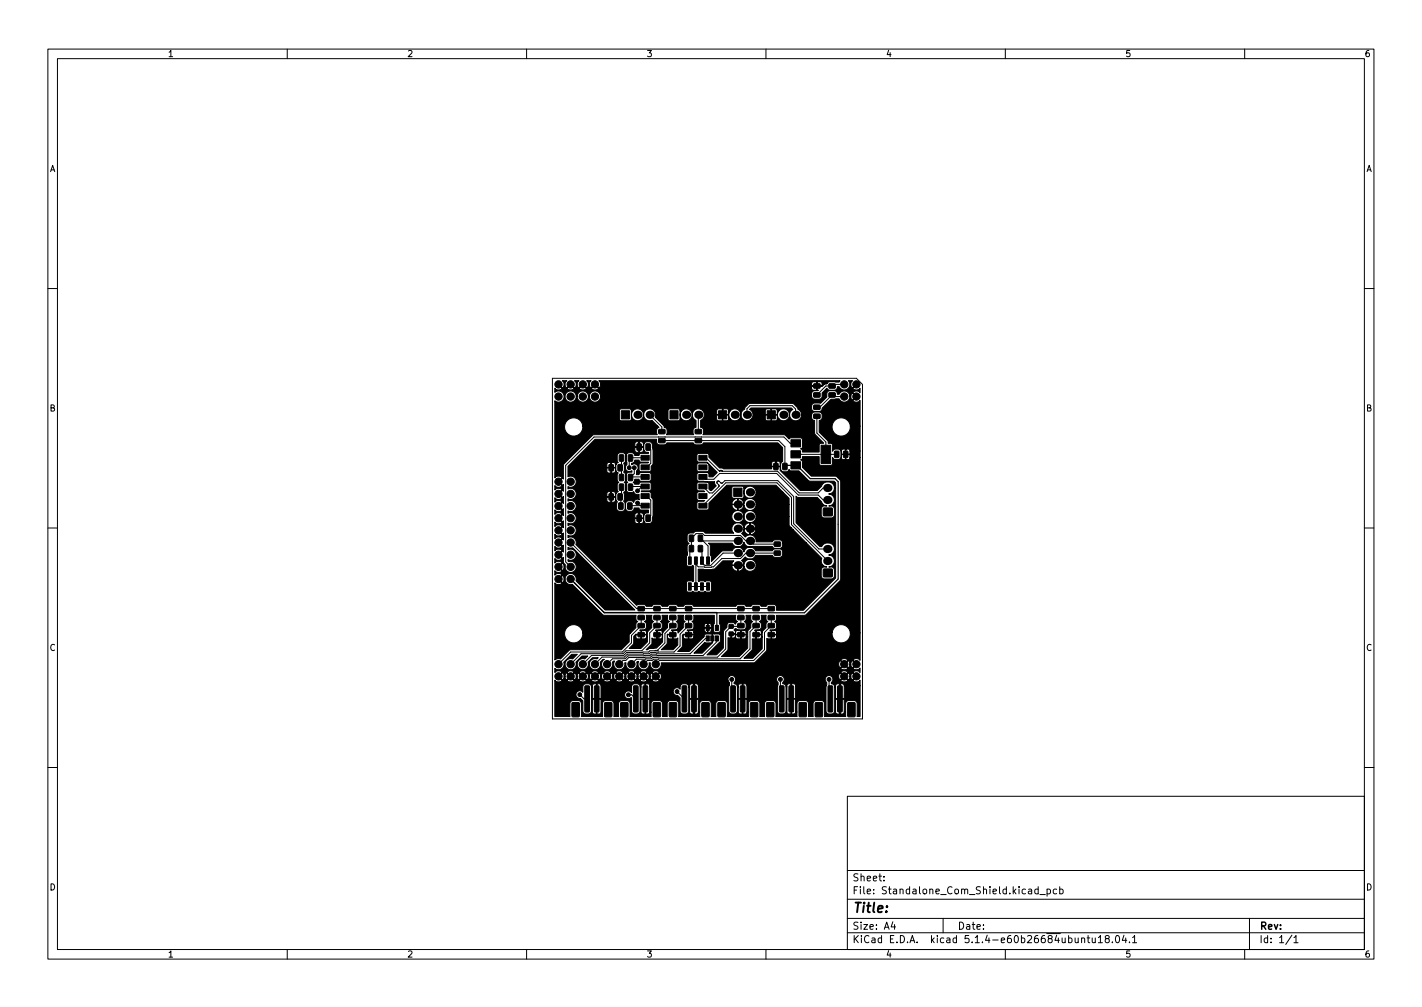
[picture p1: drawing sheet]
<svg xmlns="http://www.w3.org/2000/svg" width="297mm" height="210mm" viewBox="0 0 297 210" stroke-linecap="round" stroke-linejoin="round" font-family="sans-serif">
<defs><g id="words">
<text font-size="2.8" x="178" y="190.6">Title:</text>
<g font-size="2.1">
<text x="178" y="184">Sheet:</text>
<text x="178" y="186.7">File: Standalone_Com_Shield.kicad_pcb</text>
<text x="178" y="196.9">KiCad E.D.A. kicad 5.1.4-e60b26684ubuntu18.04.1</text>
<text x="178" y="194.1">Size: A4</text>
<text x="200" y="194.1">Date:</text>
<text x="263" y="194.1">Rev:</text>
<text x="263" y="196.9">Id: 1/1</text>
</g>
<g font-size="1.8">
<text x="35" y="11.9">1</text>
<text x="85" y="11.9">2</text>
<text x="135" y="11.9">3</text>
<text x="185" y="11.9">4</text>
<text x="235" y="11.9">5</text>
<text x="285" y="11.9">6</text>
<text x="10.3" y="35.9">A</text>
<text x="285.3" y="35.9">A</text>
<text x="10.3" y="85.9">B</text>
<text x="285.3" y="85.9">B</text>
<text x="10.3" y="135.9">C</text>
<text x="285.3" y="135.9">C</text>
<text x="10.3" y="185.9">D</text>
<text x="285.3" y="185.9">D</text>
<text x="35" y="199.9">1</text>
<text x="85" y="199.9">2</text>
<text x="135" y="199.9">3</text>
<text x="185" y="199.9">4</text>
<text x="235" y="199.9">5</text>
<text x="285" y="199.9">6</text>
</g>
</g></defs>
<g fill="none" stroke="#000" stroke-width=".21">
<path d="M10 10.2h277v190.1h-277zM12 12.2h273v186.1h-273zM60 10.2v2M110 10.2v2M160 10.2v2M210 10.2v2M260 10.2v2M10 60.2h2M115.4 79h63.5l1.3 1.3v69.8h-64.8zM285 60.2h2M129.8 95.6v1.8l-.3 .3 .3 .2v1.8M131.8 99.6h3"/>
<path d="M132.5 97.7v1.2l-.8 .8M134.8 95.6h-3.1l-.3 .3v1.8M135.4 93.3l.5 .6v2.8l-.8 .9h-.3M135.7 86.6l2.6 2.5v1M137.6 91.2h.1M138.3 92h24.4l1.3 1.3v4.1M138.9 91.2h.1M145.2 91.2h.1M145.9 86.6v3.5M146.5 91.2h.1M146.8 95.6h.7l2.8 2.8M146.8 99.6l.5 .5h1.8l1.2-1.2h11.9l4.6 4.5h4.1l1 1h1"/>
<path d="M150.3 98.4h.1M150.4 98.3v.1M150.4 98.3h.1M150.4 98.2v.1M150.5 98.2h.1M150.7 98.2h.1M150.7 98.2h-.2M150.8 98.2h.1M150.8 98.2v.1M150.8 98.3h.1M150.8 98.3v.1M150.8 98.4h.1"/>
<path d="M150.9 98.4h.1M150.9 98.4h11.5l4.5 4.5h4l1-1h1M156 86.6v-1.3l.7-.6h8.8l.7 .7v1.2M166.2 92.6h-1.1l-1.4-1.4h-39.6l-5.9 6v20.1l1 1.1M166.2 94.9h8.6M170.6 86.9v3.5l1.9 1.9v2.6M176.4 80.3h-2.3l-.3 .3h-1.3l-1.9 1.9M176.4 82.8h-2.3l-.3-.3-2.6 2.5h-.6M10 110.2h2M119.2 113.3l13.8 13.8h28.1M129.8 101.7v1.8l-.3 .3 .2 .1v1.8M133.2 105l.5 .6"/>
<path d="M134.1 101.6l-.9 .9M134.8 105.6l-3.2 .1M134.8 101.6h-3l-.1 .1M134.8 103.6h.3l.8 .8v3.2l-.5 .6M145.4 117.1v5.4M146.3 114.5l.3 .4v2.6a1.89 1.89 0 0 0 1.8 .6l2.7-2.6h3M146.3 112.4l1.6 1.6v3.1M146.8 101.6l1.4 1.3h.6l1.4-1.4-.4-.7 .2-.4 .8 .5 .6-.5h11.1l3.3 3.3v5.7l5.3 5.2h1.8M146.8 105.6l4.8-4.8h10.7l3 3v5.7l7.6 7.6M146.9 112.9h7.2M156.7 115.5h.1M162.4 115.5h-6.6l-1.1 1.1h-3.9l-1.8 1.8-.4 .1-2.7-.1-.5-.5"/>
<path d="M162.4 113.6h-5.1l-.6-.7h-.9l-1.1-1.1h-7.6l-.3-.4h-1.4l-1 1v2.1l-.3 .4v2.2M285 110.2h2M133.9 128.9v1.7l-2 2.1v1.5l-1.9 1.9h-10.8l-2.5 2.6M137.2 128.9v1.7l-1.5 1.6v2l-1.6 1.7h-3.3l-.7 .6h-8.7l-2.2 2.2M137.3 135.8l-1.5 .1-.3 .2-1.3 .1h-3.3l-.6 .6h-6.7l-1.9 1.9M137.3 135.8h.1M137.5 136.1v.1M140.5 128.9v1.7l-1.6 1.7v1.9l-1.6 1.6M143.8 128.9v1.7l-1.7 1.8v2.5l-1.3 1.2-3.8 .1h-1.1l-.3 .3-1.2 .1h-3.4l-.6 .6h-4.6l-1.5 1.5M144.1 122.5h3.8M147.8 133.3h-.4l-3.2 3.2h-7l-1.2 .1-.2 .2-1.3 .1h-3.3l-.6 .6h-2.6l-1.2 1.2M149.7 133.3v.7l-2.8 2.9h-9.6h-1.1l-.3 .3-4.6 .1-.6 .6h-.6l-.7 .8"/>
<path d="M154.8 128.9v1.7l-.2 .2h-1.9l-1.1 1.1v3.6l-1.7 1.7-13.6 .1-.2 .3h-3.2l-1 1.1M157.9 128.9v1.7l-1.2 1.3v3.6l-2.1 2.1h-17h-1.1l-.3 .3h-1l-.8 .8M161.1 128.9v1.7l-1.4 1.4v3.7l-2.3 2.2h-19.7l-.7 .8M121.1 145l.9 .9h.6M131.3 145.1h.7l.8 .8M141.4 144.4l1.6 1.5M143 145.9h.1M152.9 141.9v3.8l.2 .2M163 141.9v3.7l.3 .3M173.2 141.9v3.8l.2 .2M10 160.2h2M177 166.3h108v32h-108z"/>
<path d="M285 160.2h2M60 198.3v2M110 198.3v2M160 198.3v2M177 194.8h108M177 191.8h108M177 187.8h108M177 181.8h108M184.6 183.8v.1M184.6 183v.1M186.5 192.5l-.4 1h1M186.9 193v1"/>
<path d="M197 191.8v3M210 198.3v2M216.9 185.7l-.5-.1-.3 .3 .2 .7h.6M216.9 185.1v1.5M217.2 186.8h1.2M218.7 185.7l.4-.1 .3 .3-.1 .7h-.6M218.7 185.6v1.5M220.7 185.7l-.4-.1-.3 .3 .1 .7h.6M221.4 185.7l.4-.1 .3 .3-.2 .7h-.5M221.4 185.1v1.5M225.9 196l.2-.2 .4 .1 .1 .9M227.1 195.8h.5"/>
<path d="M227.3 195.3v1.3l.3 .2M228.1 195.8l.1 1h.4l.2-.1M228.8 195.8v1M229.4 195.8l.5-.5v1.5M229.4 196.8h.9M231.1 196l-.2-.3v-.2l.2-.2 .5 .1 .1 .2-.1 .2-.6 .2-.1 .3v.4l.2 .1h.3l.3-.3v-.2l-.3-.3M232.4 196.7v.1M233.2 195.4l.2-.1a.8 .8 0 0 1 .5 .8 .8 .8 0 0 1-.5 .7 1 1 0 0 1-.2-1.4zM234.8 195.3l-.4 1h1M235.1 195.8v1M235.9 196.7v.1M236.6 195.8l.4-.5v1.5"/>
<path d="M236.6 196.8h.8M260 198.3v2M261 191.8v6.5M269.9 195.3l-1.3 1.9M270.3 195.8l.4-.5v1.5M270.3 196.8h.8"/>
</g>
<g fill="#000" stroke="#000" stroke-width=".21">
<path d="M116.6 80.2h.1l.8 .8a.87 .87 0 0 0 0-1.5h.9l-.3 .3-.1 .5 .1 .4 .3 .3 .8-.8 .8 .8 .2-.1 .1-.9-.1-.4-.2-.1h1a.87 .87 0 0 0 0 1.5l.7-.8 .8 .8a.87 .87 0 0 0 0-1.5h1l-.2 .1-.2 .4 .2 .9 .2 .1 .8-.8 .8 .8 .3-.3v-.4l-.3-.8h50.4l-.2 .3-2.1-.1-.4 .4h-1.1l-.3-.4h-1.5l-.4 .3 .1 .5h1v-.7l.1 .7h.9l.1-.4h1.1l-.6 .1-.5 .5-2.1-.1-.1 .4h-44.5l-.7-.7-.7 .7h-1.1l-.8-.7-.7 .7h-1.1l-.7-.7-.7 .7 .3 .3 .4 .1 .4-.1 .3-.3h1.1a.87 .87 0 0 0 1.5 0h1.1l.2 .3 .5 .1 .4-.1 .3-.3h44.5l.3 .4 .7 .1 .2-.9v.8l.3 .1-.8 .1a.65 .65 0 0 0-.7 .6v.5h-44.1a1.17 1.17 0 0 0-1.1-1.1 1.17 1.17 0 0 0-1.2 1.1h-.2v-.2a1.17 1.17 0 0 0-1.3-.9 1.17 1.17 0 0 0-1 1.1h-.2l-.1-.2a1.17 1.17 0 0 0-1.9-.6 1.17 1.17 0 0 0 .4 2 1.17 1.17 0 0 0 1.6-1.2h.2v.2a1.17 1.17 0 0 0 1.3 1.1 1.17 1.17 0 0 0 1-1.3h.2v.2a1.17 1.17 0 0 0 1.3 1.1 1.17 1.17 0 0 0 1-1.3h44.1a.65 .65 0 0 0 .7 .7l1-.1 .4-.1 .1-.4v-.7l1-1 .5 .4h1.1a.66 .66 0 0 0 .6-.8l.4 .1a1.17 1.17 0 0 0 1.7 .4 1.17 1.17 0 0 0 .2-1.7h.9a.87 .87 0 0 0 0 1.5l.8-.8 .1 .1-.8 .7 .2 .3 .5 .1 .4-.1 .3-.3v1a.87 .87 0 0 0-1.4 0l.8 .8h-.2l-.7-.7-.2 .1-.2 .5h-.2v-.2a1.16 1.16 0 0 0-1.1-.9 1.16 1.16 0 0 0-1.1 .7l-.4-.1a.65 .65 0 0 0-.6-.6l-1.3 .1-.3 .4v.8l-1.3 1.3-1.6 .1-.3 .4v.6a.65 .65 0 0 0 .7 .6h1a.65 .65 0 0 0 .5-.7l1.9-1.8 1.7-.1a1.16 1.16 0 0 0 1.4 .6 1.16 1.16 0 0 0 .8-1.2h.2l.1 .5 .3 .3 .7-.7h.2l-.8 .8a.87 .87 0 0 0 1.4 0l.1 5.4h-2.1l-.1-.4a1.91 1.91 0 0 0-3.1-.8 1.91 1.91 0 0 0 .6 3.1 1.91 1.91 0 0 0 2.6-1.9h2.1v5.2h-2.2l-.3-.4h-1.1l-.3 .2v.7l.8 .1v-.9l.1 .9h.7l.1-.6h2.2v1.4h-2.2l-.1-.7h-1.5l-.1 .7 .1 .3 .6 .1 .1-1.1 .2 1.1 .6-.1 .1-.3h2.2v36.5h-2.1l-.1-.3a1.9 1.9 0 0 0-1.9-1.4 1.9 1.9 0 0 0-1.8 1.6h-11.6l-.2-.4h-.7l-.1 .9h.9l.1-.5h11.6l.1 1h-11.7l-.1-.4h-.9v.7l.7 .1 .3-.4h11.7a1.9 1.9 0 0 0 2.3 1.2 1.9 1.9 0 0 0 1.4-2.1h2.1v5.7l-.8-.3-.5 .1-.2 .3h-1.1a.87 .87 0 0 0-1.5 0l.8 .7 .7-.7h1.1l.8 .8h-.2l-.7-.7-.3 .2-.1 .5h-.2l-.1-.5-.3-.2-.8 .7-.7-.7a.87 .87 0 0 0 0 1.4l.7-.7 .8 .7 .3-.3 .1-.4h.2l.1 .4 .3 .3 .7-.7h.2l-.8 .8h-1.1l-.7-.8-.8 .8 .3 .3h.4h.5l.3-.3h1.1a.87 .87 0 0 0 1.4 0v.9l-.3-.3h-.4h-.5l-.2 .3h-1.1a.87 .87 0 0 0-1.5 0h-37.9l-.3-.3h-.4h-.5l-.2 .3h-1.1a.87 .87 0 0 0-1.5 0h-1.1l-.2-.3h-.5h-.4l-.3 .3h-1.1a.87 .87 0 0 0-1.5 0h-1.1l-.2-.3h-.5h-.4l-.3 .3h-1.1a.87 .87 0 0 0-1.4 0h-1.1l-.3-.3h-.5h-.4l-.3 .3h-1.1a.87 .87 0 0 0-1.4 0l.7 .7 .7-.7h1.1l.7 .7 .8-.7h1.1l.7 .7 .7-.7h1.1l.7 .7 .7-.7h1.1l.8 .7 .7-.7h1.1l.7 .7 .7-.7h1.1l.7 .7 .8-.7h1.1l.7 .7 .7-.7h37.9l.8 .7 .7-.7h1.1l.8 .8h-.2l-.7-.7-.3 .3-.1 .4h-.2l-.1-.4-.3-.3-.8 .7-.7-.7a.87 .87 0 0 0 0 1.4l.7-.7 .8 .7 .3-.2 .1-.5h.2l.1 .5 .3 .2 .7-.7h.2l-.8 .8h-1.1l-.7-.7-.8 .7 .3 .3 .4 .1 .5-.1 .3-.3h1.1a.87 .87 0 0 0 1.4 0l.1 1.2h-3.4l-.3-.4h-1.1l-.3 .2-.1 .4h-.2a.65 .65 0 0 0-.6-.6v-.3a.8 .8 0 0 0 .1-1.2 .8 .8 0 0 0-1.2 0 .8 .8 0 0 0 .1 1.2l-.1 .7h-6.4l-.3-.4h-1.1l-.3 .1-.1 .5-.2-.1a.66 .66 0 0 0-.7-.5v-.3a.8 .8 0 0 0 .1-1.2 .8 .8 0 0 0-1.2 0 .8 .8 0 0 0 .1 1.2l-.1 .7h-6.4l-.3-.4h-1.1l-.3 .2-.1 .4h-.2a.65 .65 0 0 0-.7-.6l.1-.3a.8 .8 0 0 0 .1-1.1 .8 .8 0 0 0-1.1-.2h-14.3v-.4l-.3-.3-.7 .7-.9-.7-.3 .3-.1 .4h-.2l-.1-.4-.3-.3-.7 .7-.8-.7-.3 .3-.1 .4h-.2l-.1-.4-.3-.3-.7 .7-.9-.7-.3 .3-.1 .4h-.2l-.1-.4-.2-.3-.8 .7-.8-.7-.3 .3-.1 .4h-.2l-.1-.4-.3-.3-.7 .7-.9-.7-.3 .3v.4h-.3v-.4l-.3-.3-.7 .7-.9-.7-.3 .3-.1 .4h-.2l-.1-.4-.3-.3-.7 .7-.8-.7-.3 .3-.1 .4h-.2l-.1-.4-.3-.3-.7 .7-.9-.7-.3 .3-.1 .4h-.2l-.1-.4-.2-.3-.8 .7 .8 .7 .2-.2 .1-.5h.2l.1 .5 .3 .2 .7-.7 .9 .7 .3-.2 .1-.5h.2l.1 .5 .3 .2 .7-.7 .8 .7 .3-.2 .1-.5h.2l.1 .5 .3 .2 .7-.7 .9 .7 .3-.2v-.5h.3v.5l.3 .2 .8-.7 .8 .7 .3-.2 .1-.5h.2l.1 .5 .3 .2 .7-.7 .9 .7 .2-.2 .1-.5h.2l.1 .5 .3 .2 .7-.7 .9 .7 .3-.2 .1-.5h.2l.1 .5 .3 .2 .7-.7 .8 .7 .3-.2 .1-.5h.2l.1 .5 .3 .2 .7-.7 .9 .7 .3-.2v-.5h14.3l-.3 .4v.4h-14.4l-.7-.7-.7 .7h-1.1l-.8-.7-.7 .7h-1.1l-.7-.7-.7 .7h-1.1l-.7-.7-.8 .7h-1.1l-.7-.7-.7 .7h-1.1l-.7-.7-.7 .7h-1.1l-.8-.7-.7 .7h-1.1l-.7-.7-.7 .7 .3 .3 .4 .1 .4-.1 .3-.3h1.1a.87 .87 0 0 0 1.5 0h1.1l.2 .3 .5 .1 .4-.1 .3-.3h1.1a.87 .87 0 0 0 1.4 0h1.1l.3 .3 .5 .1 .4-.1 .3-.3h1.1a.87 .87 0 0 0 1.4 0h1.1l.3 .3 .4 .1 .5-.1 .3-.3h1.1a.87 .87 0 0 0 1.4 0h14.4l.3 .5v.5l-.1 .2h-6.4l-.4-.4h-1l-.4 .2v.4h-.2l-.2-.4-.5-.2h-.7l-.4 .4h-6.4l-.3-.4h-1.1l-.3 .2-.1 .4h-.2a.65 .65 0 0 0-.6-.6h-.8l-.3 .4h-6.5l-.3-.4h-1.1l-.3 .2-.1 .4h-.2l-.1-.3-.3-.3h-.7a.65 .65 0 0 0-.7 .6v1.1a.8 .8 0 0 0-1.3 .2 .8 .8 0 0 0 .8 1.1l.5 .5 .1 2.4 .3 .3 .8 .1a.65 .65 0 0 0 .6-.7v-5h.2v2.4l.9 .1v-3l.1 3 .8-.1v-2.6h6.5l-.1 1.4a.8 .8 0 0 0-1.1-.1 .8 .8 0 0 0-.1 1.1 .8 .8 0 0 0 1.1 0l.1 2.8a.65 .65 0 0 0 .7 .7l.7-.1 .4-.4v-5.2h.2l.1 2.5h.8v-3l.1 3 .8-.1v-2.6h6.4l-.1 .7a.8 .8 0 0 0-1.3 .2 .8 .8 0 0 0 .8 1.1l.6 .5v2.7a.65 .65 0 0 0 .6 .7l.8-.1 .4-.4v-5.2h.2v2.4l.8 .1v-3l.1 3 .9-.1v-2.6h6.4l-.1 5.4 .4 .4 .8 .1a.65 .65 0 0 0 .6-.7v-5h.2v2.4l.9 .1 .1-3v3h.7l.1-2.7h6.4v5.3l.4 .5 .7 .1a.65 .65 0 0 0 .7-.7v-5h.2v2.4l.8 .1 .1-3v3l.9-.1v-2.6h6.4l-.1 5.2a.65 .65 0 0 0 .7 .7l.7-.1 .4-.4v-5.2h.2v2.4l.9 .1v-3l.1 3 .8-.1v-2.6h3.4v6.4h-.7v-2.7a.65 .65 0 0 0-.6-.6h-1.2l-.4 .2-.2 .4v1.8h-.3v-2.6h-1.8l.1 2.8 .3 .2 .5-.1 .1-3v3l.5 .1 .3-.4h.3l.1 .9h-4.5v-2.9l-.5-.4h-1.2a.65 .65 0 0 0-.7 .6l.1 2.7h-1l-.1-2.9-.4-.4h-1.3a.65 .65 0 0 0-.6 .6v1.8h-.3v-2.6h-1.8l.1 2.8 .2 .2 .5-.1 .1-3v3l.6 .1 .3-.4h.3v.9h-4.4v-2.7a.65 .65 0 0 0-.7-.6h-1.2l-.5 .4v2.9h-1v-2.7a.65 .65 0 0 0-.6-.6h-1.2l-.4 .2-.2 .4v1.8h-.3v-2.6h-1.8l.1 2.8 .3 .2 .5-.1 .1-3v3l.5 .1 .3-.4h.3l.1 .9h-4.5v-2.9l-.5-.4h-1.2a.65 .65 0 0 0-.7 .6l.1 2.7h-1.1v-2.9l-.5-.4h-1.2a.65 .65 0 0 0-.6 .6v1.8h-.3v-2.6h-1.8v2.8l.4 .2 .4-.1 .1-3v3l.5 .1 .4-.4h.3v.9h-4.5l.1-2.7a.65 .65 0 0 0-.7-.6h-1.2l-.5 .4v2.9h-1v-2.7a.65 .65 0 0 0-.6-.6h-1.3l-.3 .2-.2 .4v1.8h-.3v-2.6h-1.8l.1 2.8 .3 .2 .5-.1 .1-3v3l.5 .1 .3-.4h.3v.9h-4.4v-2.9l-.5-.4h-1.2a.65 .65 0 0 0-.7 .6v2.7h-1v-2.9l-.5-.4h-1.2a.65 .65 0 0 0-.7 .6v1.8h-.3v-2.6h-1.8l.1 2.8 .3 .2 .5-.1 .1-3v3l.5 .1 .3-.4h.3l.1 .9h-4.5v-2.7a.65 .65 0 0 0-.6-.6h-1.2l-.5 .4v2.9h-3.2v-7.5l.8 .3 .4-.1 .3-.3-.8-.8 .8-.8-.1-.2-.9-.1-.4 .1-.1 .2v-.8a1.16 1.16 0 0 0 1.4 0 1.16 1.16 0 0 0 .4-1.3l1.7-1.7h1.2l-1.1 1a1.17 1.17 0 0 0-1.5 1 1.17 1.17 0 0 0 1.4 1.2 1.17 1.17 0 0 0 .9-1.5l1.3-1.3h1.2l-.7 .6a1.18 1.18 0 0 0-1.5 1 1.18 1.18 0 0 0 1.4 1.3 1.18 1.18 0 0 0 .9-1.7l.9-.9h1.2l-.4 .3a1.17 1.17 0 0 0-1.5 1 1.17 1.17 0 0 0 1.3 1.2 1.17 1.17 0 0 0 1-1.5l.6-.6h.2a1.17 1.17 0 0 0-.4 1.5 1.17 1.17 0 0 0 1.5 .5 1.17 1.17 0 0 0 .6-1.4l.2-.3h.3a1.16 1.16 0 0 0 .8 1.8 1.16 1.16 0 0 0 1.3-1.4h.3a1.16 1.16 0 0 0 1.2 1.4 1.16 1.16 0 0 0 1-1.5l.4-.2a1.17 1.17 0 0 0 .9 1.7 1.17 1.17 0 0 0 1.3-1.4h.3l-.1 .2a1.17 1.17 0 0 0 1.3 1.2 1.17 1.17 0 0 0 1-1.4h19.4l2.6-2.5 .1-2.6h.9v-1.6l-.3-.1 .8-.1a.65 .65 0 0 0 .6-.6v-.8l-.4-.3 .4-.5v-.8l6.1-.1 7.3-7.3v-20.7l-1-1h-5.1l-1.9-1.8v-1.3l-.4-.3 .4-.2v-.5h3.5v1.5l.2 .3 2.3 .1 .3-.4v-1.3l.5 .5 1-.1 .3-.5v-1a.65 .65 0 0 0-.7-.6h-.7l-.4 .4v-1.5l-.3-.1h-.6l-.1-.6-1.8-1.8v-2.4l.5-.3 .1-.8a.65 .65 0 0 0-.6-.7l-1.2 .1-.4 .5h-2.1a1.43 1.43 0 0 0-.7-1.2l-.2-.3-1-.9h-8.9l-.9 .8-.1 .4a1.76 1.76 0 0 0-.9 1.2 1.25 1.25 0 0 0-.7-1.2 1.25 1.25 0 0 0-1.4 .4h-.4l-.3-.4h-1.9l-.3 .3v.8l1.2 .1v-1.1l.1 1.1h1.1l.1-.8h.4a1.24 1.24 0 0 0 0 1.7h-.4l-.1-.8-2.4 .1v.7l.3 .4 .9-.1v-1.1l.2 1.2h.8l.3-.4h.4a1.27 1.27 0 0 0 1.4 .3 1.27 1.27 0 0 0 .8-1.2 1.25 1.25 0 0 0 1.9 1.1 1.25 1.25 0 0 0-.1-2.2l.3-.3h8.4l.3 .3-.5 .4-.2 .7a1.25 1.25 0 0 0-.8-1.2 1.25 1.25 0 0 0-1.4 .4h-.3l-.4-.4h-1.8l-.3 .3v.8l1.2 .1v-1.1l.1 1.1h1.1l.1-.8h.3a1.24 1.24 0 0 0 0 1.7h-.3l-.1-.8-2.4 .1v.7l.3 .4 .9-.1v-1.1l.2 1.2h.7l.4-.4h.3a1.27 1.27 0 0 0 1.4 .3 1.27 1.27 0 0 0 .8-1.2 1.26 1.26 0 0 0 1.3 1.3 1.26 1.26 0 0 0 1.2-1.3h2.1l.1 .8 .6 .4v2.8l1.8 1.9-.6 .1-.3 .2v1.6h-3.5v-.5l-.4-.2 .4-.3-.1-1.9-2.3-.1-.4 .3-1-.9h-17l.2-1.1-.2-.3-.5-.2v-1.4a1.26 1.26 0 0 0 .3-2.2 1.26 1.26 0 0 0-2 1 1.28 1.28 0 0 0-.8-1.2 1.28 1.28 0 0 0-1.4 .4h-.4l-.3-.4h-2l-.2 .4 .1 1.9 .3 .2 2-.1 .1-.3v-1.7h.4a1.26 1.26 0 0 0 .5 2 1.26 1.26 0 0 0 1.7-1.2l.2 .7 .6 .5v1.4a.64 .64 0 0 0-.6 .7l.1 .9h-5.7l.2-.4-.2-.9-.5-.3-.1-.4-1.7-1.7a1.27 1.27 0 0 0-1-1.7 1.27 1.27 0 0 0-1.5 1.2 1.25 1.25 0 0 0-.8-1.2 1.25 1.25 0 0 0-1.3 .4h-.4l-.3-.4h-2l-.2 .4v1.9l.4 .2 1.9-.1 .2-.3v-1.7h.4a1.26 1.26 0 0 0 .4 2 1.26 1.26 0 0 0 1.8-1.2 1.26 1.26 0 0 0 1.7 1.2l1.2 1.2h-15.7a1.91 1.91 0 0 0-2.9-1.5 1.91 1.91 0 0 0 0 3.3 1.91 1.91 0 0 0 2.9-1.5v-.3h15.7l.3 .2-.4 .2-.1 .3 .1 1.1h-13.4l-6.1 6.1-.1 3.1-.2-.1-.8 .7 .8 .7 .2-.2v1.5l-.2-.2-.8 .7 .8 .7 .2-.1v1.4l-.2-.2-.8 .8 .8 .7 .2-.2v1.5l-.2-.2-.8 .7 .8 .7 .2-.2v1.5l-.2-.2-.8 .7 .8 .8 .2-.2v1.4l-.2-.1-.8 .7 .8 .7 .2-.2v1.5l-.2-.2-.8 .7 .8 .7 .2-.1v1l.4 .5-.1 .5h-.2l-.1-.5-.2-.3-.8 .8 .8 .7 .2-.3 .1-.4 .2 .1a1.18 1.18 0 0 0 1.5 1 1.18 1.18 0 0 0 .8-1.5 1.18 1.18 0 0 0-1.5-.8l-.2-.4a1.17 1.17 0 0 0 1.8-1 1.17 1.17 0 0 0-1.8-1v-.5l.5 .1h.5l13 13h-6.2l-6.1-6.1a1.17 1.17 0 0 0-.9-1.6 1.17 1.17 0 0 0-1.4 1.2h-.2l-.1-.4-.2-.3-.8 .7 .8 .7 .2-.3 .1-.4h.2a1.17 1.17 0 0 0 1.6 1.1l6.4 6.4 6.9 .1-.1 .8 .4 .5-.4 .5 .1 .7-1.2 1.1h-10a1.91 1.91 0 0 0-2.9-1.4 1.91 1.91 0 0 0 0 3.2 1.91 1.91 0 0 0 2.9-1.4v-.4h10l-.3 .5v1.4l-1.6 1.7h-10.7l-2 1.9-.6-.1-.6 .3v-16.1a.87 .87 0 0 0 1.5 0l-.8-.8 .8-.8a.87 .87 0 0 0-1.5 0v-1l.3 .3 .5 .1 .4-.1 .3-.3-.8-.7 .8-.8-.1-.2-.9-.2-.4 .2-.1 .2v-1a.87 .87 0 0 0 1.5 0l-.8-.8 .8-.8a.87 .87 0 0 0-1.5 0v-.9l.3 .3h.5h.4l.3-.3-.8-.8 .8-.8-.1-.2-.9-.2-.4 .2-.1 .2v-1a.87 .87 0 0 0 1.5 0l-.8-.7 .8-.9a.87 .87 0 0 0-1.5 0v-.9l.3 .3 .5 .1 .4-.1 .3-.3-.8-.8 .8-.8-.1-.2-.9-.1-.4 .1-.1 .2v-1a.87 .87 0 0 0 1.5 0l-.8-.7 .8-.8a.87 .87 0 0 0-1.5 0v-1l.3 .3 .5 .1 .4-.1 .3-.3-.8-.8 .8-.8-.1-.2-.9-.1-.4 .1-.1 .2v-.9a.87 .87 0 0 0 1.5 0l-.8-.8 .8-.8a.87 .87 0 0 0-1.5 0v-16.1a1.17 1.17 0 0 0 1.6-.1 1.17 1.17 0 0 0 0-1.6 1.17 1.17 0 0 0-1.6-.1v-.9a.87 .87 0 0 0 1.5 0zM118.6 97.4l5.7-5.7h12.9v.5a.65 .65 0 0 0 .6 .7h1l.5-.4h5.5l.3 .3 .3 .1h1.1l.4-.4h15.6l1 1v.4h-27.1l-.2-1.3-.3-.3-.9-.1-.5 .4-.4-.4-1.4 .2-.1 .2 .1 .7h.8v-1l.1 1h.7l.1-.7h.1v1.4h-.1l-.1-.6h-1.6l-.1 .6 .1 .3 .3 .1 .5-.1v-.9l.2 1h.4l.4-.4a.75 .75 0 0 0 1 .4v.3h-1.7l-.3 .4h-.9a.64 .64 0 0 0-.7-.6l-.7 .1-.5 .6a.65 .65 0 0 0-.6-.7h-.6l-.5 .3-.1 1.3 .3 .5-.5 .4-.5-.4h-1.1l-.3 .4 .1 .6h.7v-.9l.1 .9h.8l.1-.6h.1v1.4h-.1l-.1-.7h-1.6l-.1 .7 .2 .3 .5 .1 .2-1.1 .1 1.1 .6-.1 .2-.3 .6 .3-.3 .4v1l.4 .6-.4 .6v1l.3 .4-.5 .4-.5-.4h-1.1l-.3 .3 .1 .7h.7v-.9l.1 .9h.8l.1-.6h.1v1.4h-.1l-.1-.7h-1.6l-.1 .8 .2 .2 .5 .1 .1-1.1 .2 1.1 .5-.1 .4-.3 .3 .3-.2 .4 .1 1.3 .4 .2 .6 .1a.65 .65 0 0 0 .7-.7v-1l-.3-.5 .1-.3v-1a.46 .46 0 0 1 .2-.8l.1-1.4-.3-.4 .3-.4-.1-1.4a.36 .36 0 0 1-.3-.3 .36 .36 0 0 1 .1-.4v-1a.46 .46 0 0 1 .2-.8l.2-1.2 .1 1.8a.83 .83 0 0 0 0 1.2 .83 .83 0 0 0 1.1 .1v.3h-.8l-.3 .4-.1 1.3 .3 .4-.3 .4v1.1l.1 .3 .4 .3h.8l.3-.2a.79 .79 0 0 0 1.1 .6l.1 1.1a.8 .8 0 0 0-1.2 .6l-.5-.3-.9 .1-.3 .4v1a.65 .65 0 0 0 .6 .7l.6-.1a.65 .65 0 0 0 .6-.6h1l.3 .4h1.7v.6a.75 .75 0 0 0-1 .4l-.4-.4-1.4 .1-.1 .3 .1 .6h.8v-.9l.1 .9h.7l.1-.6h.1v1.4h-.1l-.1-.7h-1.6l-.1 .7 .1 .3 .3 .1 .5-.1v-1l.2 1.1 .5-.1 .2-.3 .6 .4h.7l.5-.4 .2-1.3v-3.2l-.4-.6v-.9l-.3-.2h-1.7v-.2l1.9-.1 .1-1.5-.3-.2h-1.8l-.3 .1-.1 .3h-.9l-.3-.4 .2-.3 .1-.3h.9l.3 .4h2l.2-.3v-1.2l-.3-.3h-1.8l-.3 .1-.1 .3h-.6l.1-.8a.83 .83 0 0 0 .1-1.2 .83 .83 0 0 0-1.2-.1v-.3a.65 .65 0 0 0 .7-.6h.9l.3 .4h1.7l-.2 .2h-1.6l-.2 .3v1.1l.3 .4h1.8l.4-.3v-.9l.4-.5v-2.9h27.1v2.4l-.5 .4-.4-.4h-1.2l-.2 .3 .1 .8h.7v-1l.1 1h.8l.1-.7h.1v1.3l.4 .5h.9l.4-.5 .3 .3h1.8l2.2 2.2h5.1l.4 .3v1.1h-.3v-.3a1.43 1.43 0 0 0-1.3-1 1.43 1.43 0 0 0-1.4 1l-.9 .8h-3.6l-4.1-4.2-.1-.7h-1.6l-.1 .4h-10.1l-.3-.2h-.5l-2.2-2.2v-.5l-.2-.3h-1.9l-.4 .1v1.3l.1 .3 2 .1 .6 .6h-.2l-.3-.4h-2l-.2 .4 .1 1.3 .3 .1h1.8l.3-.3v-1.1h.2l1.5 1.5-.9 1h-.8v-.7l-.3-.2h-1.9l-.3 .2v1.2l.1 .3 3.6 .1v.5l.3 .4-1 1h-.2l-.3-.3v-1.1l-.2-.3h-1.9l-.4 .1v1.3l.1 .3 1.3 .1 .2 .2h-1.3l-.3 .2 .1 1.5 1.5 .1-.2 .2h-1.1l-.3 .1v1.3l.1 .3 2 .1 .3-.1 .1-1.4 3.7-3.7h10.3l1.5 1.5h-5.7v-.3a1.27 1.27 0 0 0-2.2-.6h-.3l-.3-.4-2.1 .1-.1 .3v2l.4 .1h1.9l.2-.4v-1.7h.3a1.27 1.27 0 0 0 .5 2.1 1.27 1.27 0 0 0 1.7-1.2h5.7l1.2 1.3v1.2h-6.9a1.3 1.3 0 0 0-1.1-1.2 1.3 1.3 0 0 0-1.4 1 1.3 1.3 0 0 0-1.3-.9 1.3 1.3 0 0 0-1.2 .9l.1 .2h1.1v-1.1l.1 1.1h1.1l.1-.2v.5l-.1-.2h-2.3l-.1 .2 .2 .4 .8 .6 .2-.1 .1-1.1v1.1a1.19 1.19 0 0 0 1.2-.9 1.27 1.27 0 0 0 1.4 1 1.27 1.27 0 0 0 1.1-1.3h6.9v2.6h-6.9v-.3a1.27 1.27 0 0 0-1.4-1 1.27 1.27 0 0 0-1.1 1.3 1.27 1.27 0 0 0-1.8-1.2 1.27 1.27 0 0 0-.2 2.2 1.27 1.27 0 0 0 2-.8v-.2a1.27 1.27 0 0 0 1.3 1.2 1.27 1.27 0 0 0 1.2-1.2h6.9v1.7l.4 .6h-7.3l-.1-.3a1.32 1.32 0 0 0-1.2-.7 1.32 1.32 0 0 0-1.2 1l.1 .2h1.1l.1-1.2v1.2h1.1l.1-.2h7.3l.5 .4h-7.8l-.1-.1h-2.3a.97 .97 0 0 0 1.1 1.1v-1.1l.1 1.1h.2l.7-.3 .3-.7h7.8l2.8 2.8h-5l-.2-.5-.5-.2h-1l-.5 .4h-3.4a1.26 1.26 0 0 0-.7-1.3 1.26 1.26 0 0 0-1.5 .3l-.8-.7 .1-.1a1.27 1.27 0 0 0 0-1.8 1.27 1.27 0 0 0-1.8 0 1.27 1.27 0 0 0 .1 1.8h-6l-.5-.4h-1.5l-.5 .4h-.6a.65 .65 0 0 0-.7 .6v1.1l.5 .5-.5 .5 .1 1.9-.2 .3v1.7l.3 .3h.8l.2-.1 .2 .1v3.1l-.2 .2-.2-.2h-.7l-.3 .2-.1 1.7 .2 .4h.9l.2-.1 .3 .1h.7l.3-.1 .3 .1h.6l.4-.1 .2 .1h.7l.4-.2v-1.7l-.2-.4h-.8l-.3 .2-.3-.2h-.7l-.3 .2-.2-.2v-2.5l2.8 .1 .6-.1 1.8-1.7h2.3l-.3 .4v.5h2.3v-.5l-.4-.5 .8-.7 .1 .1a1.27 1.27 0 0 0 2-.4h3.5l.5 .4h1.2l.4-.4 .1-.8a.65 .65 0 0 0-.7-.6h-1l-.5 .4h-3.5a1.3 1.3 0 0 0-1.3-.8 1.3 1.3 0 0 0-1.1 1 1.27 1.27 0 0 0-1.1-1 1.27 1.27 0 0 0-1.3 .8h-2.1l-2.3 2.3v-1.1l-.2-.3v-2l-.4-.5h5a1.27 1.27 0 0 0 1.3 .8 1.27 1.27 0 0 0 1.1-1 1.45 1.45 0 0 0 2 .9h3.9l.5 .4h1l.6-.3 .1-.8h5l3.2 3.2a1.24 1.24 0 0 0 .2 1.4h-14v-.2a1.27 1.27 0 0 0-1.5-1 1.27 1.27 0 0 0-1 1.5l-.1-.2h-2.3l-.1 .2 .2 .4 .8 .6 .2-.1 .1-1.1v1.1a1.19 1.19 0 0 0 1.2-.9 1.27 1.27 0 0 0 1.4 1 1.27 1.27 0 0 0 1.1-1.3h14l.8 .4h-.5a.65 .65 0 0 0-.7 .6l.1 1.4 .1 .3 .4 .2h1.5a.65 .65 0 0 0 .7-.7l-.1-1.5-.4-.3h-.7a1.25 1.25 0 0 0 1.2-1.3 1.25 1.25 0 0 0-1.2-1.2 1.3 1.3 0 0 0 1.1-1.7 1.3 1.3 0 0 0-1.9-.7l-.7 .6h-.3l-5-5v-5.5l.5 .3h3.9l.9 .8a1.24 1.24 0 0 0 1.1 .9h-.6l-.4 .3-.2 1.6a.65 .65 0 0 0 .7 .6h1.6l.3-.2 .2-.3v-1.3a.65 .65 0 0 0-.7-.7h-.5h.2a1.25 1.25 0 0 0 1-1.3 1.25 1.25 0 0 0-1.2-1.2 1.25 1.25 0 0 0 1.2-1.2h.3v18.8l-6.8 6.7h-5.6v-.6a.65 .65 0 0 0-.6-.6h-1.1l-.4 .4h-1.1l-.2-.3-.4-.1h-1l-.5 .4h-1.1l-.2-.3-.4-.1h-1l-.5 .4h-8.8l-.2-.3-.4-.1h-1l-.5 .4h-1.2l-.2-.3-.4-.1h-1l-.5 .4h-1.2l-.2-.3-.4-.1h-1l-.5 .4h-1.2l-.3-.3-.3-.1h-1l-.4 .2-12.7-12.8a1.17 1.17 0 0 0-.4-1.2 1.17 1.17 0 0 0-1.3-.1l.1-.5a1.17 1.17 0 0 0 1.7-1.1 1.17 1.17 0 0 0-1.8-1l.1-.5a1.17 1.17 0 0 0 1.7-1 1.17 1.17 0 0 0-1.8-1l.1-.5a1.17 1.17 0 0 0 1.7-1 1.17 1.17 0 0 0-1.8-1.1l.1-.5a1.17 1.17 0 0 0 1.7-1 1.17 1.17 0 0 0-1.8-1l.1-.5a1.17 1.17 0 0 0 1.7-1 1.17 1.17 0 0 0-1.8-1zM127.2 97l.9 .1-.1 1.2-.8-.1zM129.1 97l.9 .1-.1 1.2-.8-.1zM129.4 95h.9l-.1 1.3-.8-.1zM129.4 99.1h.9l-.1 1.2h-.8zM129.8 85.8h1.7v1.7h-1.7zM131.3 95h.8v1.3l-.8-.1zM131.3 99.1h.8v1.2h-.8zM133.1 92.7h.9l-.1 1.3-.8-.1zM133.9 97.1h1.7v1h-1.7zM133.9 95.1h1.7v1h-1.7z"/>
<path d="M135 92.7h.8v1.3l-.9-.1zM137.6 91.6l1.2-.1 .1 .9h-1.2zM137.6 89.7h1.2l.1 .8-1.2 .1zM139.9 85.8h1.7v1.7h-1.7zM145.2 89.7h1.3v.8l-1.2 .1zM145.2 91.6l1.3-.1v.9h-1.2zM146 97.1h1.7v1h-1.7zM146 95.1h1.7v1h-1.7zM150.1 85.8h1.7v1.7h-1.7zM160.3 85.8h1.7v1.7h-1.7zM161.7 96.8h.8v1.3l-.9-.1zM163.5 96.8h.9l-.1 1.3-.8-.1z"/>
<path d="M165.2 94.1h2v1.5h-2zM165.2 96.4h2v1.5h-2zM165.2 91.8h2v1.5h-2zM170 80.2l1.2-.1 .1 .9h-1.3zM170 82h1.2l.1 .8-1.3 .1zM170 86.5h1.2l.1 .8-1.3 .1zM170 84.6h1.2l.1 .8-1.3 .1zM171.5 93h2v3.8h-2zM173.2 82h1.2l.1 .8-1.3 .1zM173.2 80.2l1.2-.1 .1 .9h-1.3zM174.4 94.2l.8 .1v1.2h-.9zM176.2 94.2l.9 .1-.1 1.2h-.8z"/>
<path d="M127.2 103.1l.9 .1-.1 1.2-.8-.1zM129.1 103.1l.9 .1-.1 1.2-.8-.1zM129.3 105l.8 .1v1.2l-.9-.1zM129.4 101.1h.9l-.1 1.3-.8-.1zM131.2 105l.8 .1-.1 1.2-.8-.1zM131.3 101.1h.8v1.3l-.8-.1zM133.1 107.6h.9l-.1 1.3-.8-.1zM133.9 105.1h1.7v1h-1.7zM133.9 103.1h1.7v1h-1.7zM133.9 101.1h1.7v1h-1.7zM133.9 99.1h1.7v1h-1.7zM135 107.6h.8v1.3l-.9-.1z"/>
<path d="M143.8 116.3h.6v1.5h-.6zM144 111.8h.9l-.1 1.2h-.8zM144 113.9l.9 .1-.1 1.2-.8-.1zM145.1 116.3h.6v1.5h-.6zM146 105.1h1.7v1h-1.7zM146 103.1h1.7v1h-1.7zM146 101.1h1.7v1h-1.7zM146 99.1h1.7v1h-1.7zM145.9 111.8h.8v1.2h-.8zM145.9 113.9l.8 .1v1.2l-.8-.1zM146.3 116.3h.6v1.5h-.6zM147.6 116.3h.6v1.5h-.6z"/>
<path d="M153.3 101.9h1.7v1.7h-1.7zM161.8 115.1l1.2-.1v.9h-1.2zM161.8 113.2h1.2v.8l-1.2 .1zM172 106.1h1.8v1.5l-1.8 .1zM172 118.9l1.8-.1v1.6h-1.8zM133.3 130.2h1.2l.1 .8-1.3 .1zM133.3 132.1h1.2l.1 .8-1.3 .1zM133.3 128.5h1.2l.1 .8-1.3 .1zM133.3 126.7l1.2-.1 .1 .9h-1.3zM135 128.5h1.2l-.1 .8 .4 .5-.4 .5 .1 .7-.9 1h-.3l-.3-.4-.7 .1v.8h.9l.1-.5h.3l-.1 1h-.2l-.1-.4h-2l-.1 .4 .3 .4h.7l.1-.8 .2 .8h.7l.2-.4h.2v1l-1.3 1.4h-2.5l.9-1 .1-1.5 .5-.5 1 .1v-.8l-.3-.1 .8-.1a.65 .65 0 0 0 .6-.6v-.8l-.4-.3 .4-.5zM136.6 130.2h1.2l.1 .8-1.3 .1zM136.6 132.1h1.2l.1 .8-1.3 .1z"/>
<path d="M136.6 126.7l1.2-.1 .1 .9h-1.3zM136.6 128.5h1.2l.1 .8-1.3 .1zM138.3 128.5h1.2l-.1 .8 .4 .5-.4 .5 .1 .7-1 1-.5-.4-.7 .1v.8h.9l.1-.5h.2l-.1 1-.2-.4h-.9l.1 .8h.7l.3-.4v1l-1.3 1.3-1.4 .1-.4 .3h-.3l1.2-1.3v-1.2l.3 .2 .7-.1v-1.6l-.3-.1 .8-.1a.65 .65 0 0 0 .6-.6v-.8l-.4-.3 .4-.5zM139.9 132.1h1.2l.1 .8-1.3 .1zM139.9 130.2h1.2l.1 .8-1.3 .1zM139.9 128.5h1.2l.1 .8-1.3 .1zM139.9 126.7l1.2-.1 .1 .9h-1.3zM141.6 128.5h1.2v.8l.3 .5-.3 .5v.7l-1.2 1.2-.1-.5-.8-.1-.1 1h-1.1l-.1 .4 .3 .4h.7l.2-.8 .1 .8h.6l.3-.2v1.5l-1 1h-2.5l1.2-1.3 .1-1.9h1.1v-.8l-.3-.1 .8-.1a.65 .65 0 0 0 .6-.6v-.8l-.4-.3 .4-.5zM143.2 130.2h1.2l.1 .8-1.3 .1zM143.2 132.1h1.2l.1 .8-1.3 .1zM143.2 126.7l1.2-.1 .1 .9h-1.3zM143.2 128.5h1.2l.1 .8-1.3 .1z"/>
<path d="M143.8 121.7h.6v1.5h-.6zM145.1 121.7h.6v1.5h-.6zM146.3 121.7h.6v1.5h-.6zM147.5 132.8h.7v1h-.7zM147.5 130.6h.7v1h-.7zM147.6 121.7h.6v1.5h-.6zM148.5 132.8h.6v1h-.6zM149.4 132.8h.7v1h-.7zM149.4 130.6h.7v1h-.7zM144.9 128.5h4.3v1.7l-.2 .4h-.4l-.1-.2a.48 .48 0 0 0-.7-.1 .41 .41 0 0 0-.4-.1 .41 .41 0 0 0-.3 .4l.1 .5h.6v-.8l.1 .8h.6l.1-.5h.4v1h-.4l-.1-.4h-1.3l-.1 .5 .3 .3h-2.5l-.2-.4h-.7l-.1 .9h.9l.1-.5h2.8l.1-.8 .1 .7a.41 .41 0 0 0 .4 .1 .41 .41 0 0 0 .3-.4h.4l.3 .4h.8l.3-.1 .1-1.3-.2-.4v-1.7h3.4v.8l.4 .5-.4 .5-.5-.3-.7-.1a.62 .62 0 0 0-.6 .7v.4l-.8 .8v3.5l-1.4 1.4h-2l2.7-2.6 .1-1.4-.4-.3-1.3 .1 .1 1.7-2.2 2.2h-1.7l2.2-2.3 .3 .1 1.2-.1-.1-1.7h-1.2l-.4 .6h-2.1l-.1-.4h-2l-.1 .5 .4 .3 .7-.1v-.7l.2 .8h.7l.2-.4h2.1l-3 3h-2.4l.9-1v-2.4l.3-.2 1 .1v-.8l-.3-.1 .8-.1a.65 .65 0 0 0 .6-.6v-.8l-.4-.3 .4-.5zM152.3 130.4h.8l.1 .7-.9 .1zM152.3 132h.8l.1 .7h-.9z"/>
<path d="M154.1 130.2h1.3v.8l-1.2 .1zM154.1 132.1h1.3v.8l-1.2 .1zM154.1 128.5h1.3v.8l-1.2 .1zM154.1 126.7l1.3-.1v.9h-1.2zM155.8 128.5h1.1l-.1 .8 .4 .5-.4 .5 .1 .7-.6 .6-.1 .4h-.3l-.4-.4h-1.5l-.3 .3v.5l1 .1v-.8l.1 .8h1l.1-.5h.3v1h-.3l-.1-.4h-2l-.2 .2-.1-.4h-.7v.7l.6 .1 .3-.4 .1 .5 .8 .1 .1-.8 .2 .8h.7l.3-.4h.3v2.3l-1.8 1.8h-3.7l1.3-1.4 .1-2.6 .5 .1 .1-.9h.8l.1-.5a.22 .22 0 0 1-.2-.2 .22 .22 0 0 1 .1-.3h.3l.4 .2h1a.65 .65 0 0 0 .7-.6l-.1-.8-.3-.3 .4-.5zM157.3 130.2h1.2l.1 .8-1.3 .1zM157.3 132.1h1.2l.1 .8-1.3 .1zM157.3 128.5h1.2l.1 .8-1.3 .1zM157.3 126.7l1.2-.1 .1 .9h-1.3zM159 128.5h1.1l-.1 .8 .4 .5-.4 .5v.7l-.8 1h-.2l-.3-.4-.7 .1v.8h.9l.1-.5h.2v1h-.2l-.1-.4h-.9l.1 .8h.7l.2-.4h.2v2.5l-2 1.9h-1.8l1.7-1.7v-2.3l.8-.1v-1.6l-.3-.1 .8-.1a.65 .65 0 0 0 .6-.6v-.8l-.4-.3 .4-.5zM160.5 132.1h1.2l.1 .8-1.3 .1zM160.5 130.2h1.2l.1 .8-1.3 .1z"/>
<path d="M160.5 126.7l1.2-.1 .1 .9h-1.3zM160.5 128.5h1.2l.1 .8-1.3 .1zM119.5 146.7h1.3l.2 .1v2.6l-.1 .2-1.2 .1-.2-.2zM122.2 143.2h.7l.2 .2v5l-.2 .3h-.6l-.2-.3zM124.2 143.2h.7l.2 .2v5l-.2 .3h-.6l-.2-.3zM126.3 146.7h1.3l.2 .1v2.6l-.1 .2-1.2 .1-.2-.2zM129.7 146.7h1.3l.2 .1v2.6l-.1 .2-1.3 .1-.2-.2zM132.4 143.2h.7l.2 .2v5l-.2 .3h-.6l-.2-.3zM134.4 143.2h.7l.2 .2v5l-.2 .3h-.6l-.2-.3zM136.5 146.7h1.3l.2 .1v2.6l-.1 .2-1.3 .1-.2-.2zM139.8 146.7h1.3l.2 .1 .1 2.6-.2 .2-1.2 .1-.2-.2zM142.5 143.2h.8l.2 .2v5l-.3 .3h-.6l-.1-.3z"/>
<path d="M144.5 143.2h.8l.2 .2v5l-.3 .3h-.6l-.1-.3zM146.6 146.7h1.3l.2 .1 .1 2.6-.2 .2-1.2 .1-.2-.2zM150 146.7h1.3l.2 .1v2.6l-.1 .2-1.2 .1-.3-.2zM152.7 143.2h.7l.2 .2v5l-.2 .3h-.6l-.2-.3zM154.7 143.2h.7l.2 .2v5l-.2 .3h-.6l-.2-.3zM156.8 146.7h1.3l.2 .1v2.6l-.1 .2-1.2 .1-.2-.2zM160.2 146.7h1.2l.3 .1v2.6l-.1 .2-1.3 .1-.2-.2zM162.9 143.2h.7l.2 .2v5l-.2 .3h-.6l-.2-.3zM164.9 143.2h.7l.2 .2v5l-.2 .3h-.6l-.2-.3zM167 146.7h1.3l.2 .1v2.6l-.1 .2-1.3 .1-.2-.2zM170.3 146.7h1.3l.2 .1v2.6l-.1 .2-1.2 .1-.2-.2zM173 143.2h.7l.2 .2v5l-.2 .3h-.6l-.2-.3z"/>
<path d="M175 143.2h.7l.2 .2v5l-.2 .3h-.6l-.2-.3zM177.1 146.7h1.3l.2 .1v2.6l-.1 .2-1.2 .1-.2-.2z"/>
<circle cx="116.7" cy="80.3" r=".76"/>
<circle cx="116.7" cy="82.8" r=".76"/>
<circle cx="119.2" cy="82.8" r=".76"/>
<circle cx="119.2" cy="80.3" r=".76"/>
<circle cx="121.7" cy="80.3" r=".76"/>
<circle cx="121.7" cy="82.8" r=".76"/>
<circle cx="124.3" cy="82.8" r=".76"/>
<circle cx="124.3" cy="80.3" r=".76"/>
<circle cx="131.4" cy="97.7" r=".4"/>
<circle cx="132.5" cy="97.7" r=".4"/>
<circle cx="176.4" cy="80.3" r=".76"/>
<circle cx="176.4" cy="82.8" r=".76"/>
<circle cx="178.9" cy="82.8" r=".76"/>
<circle cx="178.9" cy="80.3" r=".76"/>
<circle cx="116.7" cy="113.3" r=".76"/>
<circle cx="116.7" cy="110.7" r=".76"/>
<circle cx="116.7" cy="118.4" r=".76"/>
<circle cx="116.7" cy="103.1" r=".76"/>
<circle cx="116.7" cy="115.8" r=".76"/>
<circle cx="116.7" cy="100.6" r=".76"/>
<circle cx="116.7" cy="105.7" r=".76"/>
<circle cx="116.7" cy="108.2" r=".76"/>
<circle cx="119.2" cy="108.2" r=".76"/>
<circle cx="119.2" cy="115.8" r=".76"/>
<circle cx="119.2" cy="110.7" r=".76"/>
<circle cx="119.2" cy="100.6" r=".76"/>
<circle cx="119.2" cy="105.7" r=".76"/>
<circle cx="119.2" cy="118.4" r=".76"/>
<circle cx="119.2" cy="113.3" r=".76"/>
<circle cx="119.2" cy="103.1" r=".76"/>
<circle cx="133.2" cy="105" r=".4"/>
<circle cx="133.2" cy="102.5" r=".4"/>
<circle cx="116.7" cy="138.7" r=".76"/>
<circle cx="116.7" cy="120.9" r=".76"/>
<circle cx="119.2" cy="138.7" r=".76"/>
<circle cx="119.2" cy="120.9" r=".76"/>
<circle cx="121.7" cy="138.7" r=".76"/>
<circle cx="124.3" cy="138.7" r=".76"/>
<circle cx="126.8" cy="138.7" r=".76"/>
<circle cx="129.4" cy="138.7" r=".76"/>
<circle cx="131.9" cy="138.7" r=".76"/>
<circle cx="133.8" cy="134.2" r=".4"/>
<circle cx="134.4" cy="138.7" r=".76"/>
<circle cx="137" cy="138.7" r=".76"/>
<circle cx="137.6" cy="134.2" r=".4"/>
<circle cx="140.2" cy="134.2" r=".4"/>
<circle cx="143.3" cy="134.2" r=".4"/>
<circle cx="145.2" cy="133.6" r=".4"/>
<circle cx="146.5" cy="131.1" r=".4"/>
<circle cx="146.5" cy="129.8" r=".4"/>
<circle cx="146.5" cy="132.3" r=".4"/>
<circle cx="147.8" cy="129.8" r=".4"/>
<circle cx="152.9" cy="136.1" r=".4"/>
<circle cx="152.9" cy="134.2" r=".4"/>
<circle cx="154.8" cy="134.2" r=".4"/>
<circle cx="154.8" cy="136.1" r=".4"/>
<circle cx="157.9" cy="134.2" r=".4"/>
<circle cx="176.4" cy="138.7" r=".76"/>
<circle cx="178.9" cy="138.7" r=".76"/>
<circle cx="116.7" cy="141.2" r=".76"/>
<circle cx="119.2" cy="141.2" r=".76"/>
<circle cx="121.1" cy="145" r=".4"/>
<circle cx="121.7" cy="141.2" r=".76"/>
<circle cx="124.3" cy="141.2" r=".76"/>
<circle cx="126.8" cy="141.2" r=".76"/>
<circle cx="129.4" cy="141.2" r=".76"/>
<circle cx="131.3" cy="145.1" r=".4"/>
<circle cx="131.9" cy="141.2" r=".76"/>
<circle cx="134.4" cy="141.2" r=".76"/>
<circle cx="137" cy="141.2" r=".76"/>
<circle cx="141.4" cy="144.4" r=".4"/>
<circle cx="152.9" cy="141.9" r=".4"/>
<circle cx="163" cy="141.9" r=".4"/>
<circle cx="173.2" cy="141.9" r=".4"/>
<circle cx="176.4" cy="141.2" r=".76"/>
<circle cx="178.9" cy="141.2" r=".76"/>
</g>
<g fill="#000">
<circle cx="133.2" cy="86.6" r=".85"/>
<circle cx="135.7" cy="86.6" r=".85"/>
<circle cx="143.3" cy="86.6" r=".85"/>
<circle cx="145.9" cy="86.6" r=".85"/>
<circle cx="153.5" cy="86.6" r=".85"/>
<circle cx="156" cy="86.6" r=".85"/>
<circle cx="163.7" cy="86.6" r=".85"/>
<circle cx="166.2" cy="86.6" r=".85"/>
<circle cx="154.1" cy="115.5" r=".86"/>
<circle cx="154.1" cy="112.9" r=".86"/>
<circle cx="154.1" cy="118" r=".86"/>
<circle cx="154.1" cy="107.9" r=".86"/>
<circle cx="154.1" cy="110.4" r=".86"/>
<circle cx="154.1" cy="105.3" r=".86"/>
<circle cx="156.7" cy="107.9" r=".86"/>
<circle cx="156.7" cy="112.9" r=".86"/>
<circle cx="156.7" cy="110.4" r=".86"/>
<circle cx="156.7" cy="102.8" r=".86"/>
<circle cx="156.7" cy="115.5" r=".86"/>
<circle cx="156.7" cy="118" r=".86"/>
<circle cx="156.7" cy="105.3" r=".86"/>
</g>
<path d="M172.8 101.9h.2M172.8 104.4h.2M172.8 117.1h.2M172.8 114.6h.2" fill="none" stroke="#000" stroke-width="1.7"/>
<path d="M164 97.4l.2-.2h2.3l2.7 2.7h5.2l.7 .7v20.3l-7.1 7h-41.8l-7-7M126.2 127.9h23.5v3.2M133.9 132.5v1.6l-.1 .1M137.2 132.5l.4 .4v1.3M140.5 132.5v1.4l-.3 .3M144.5 127.9h.1M146.5 129.8v1.3M146.5 132.3l-1.3 1.3M147.8 129.8v1.3M152.9 136.1h1.9M154.8 132.5v1.7M157.9 132.5v1.7" fill="none" stroke="#000" stroke-width=".25"/>
<use href="#words"/>
</svg>
